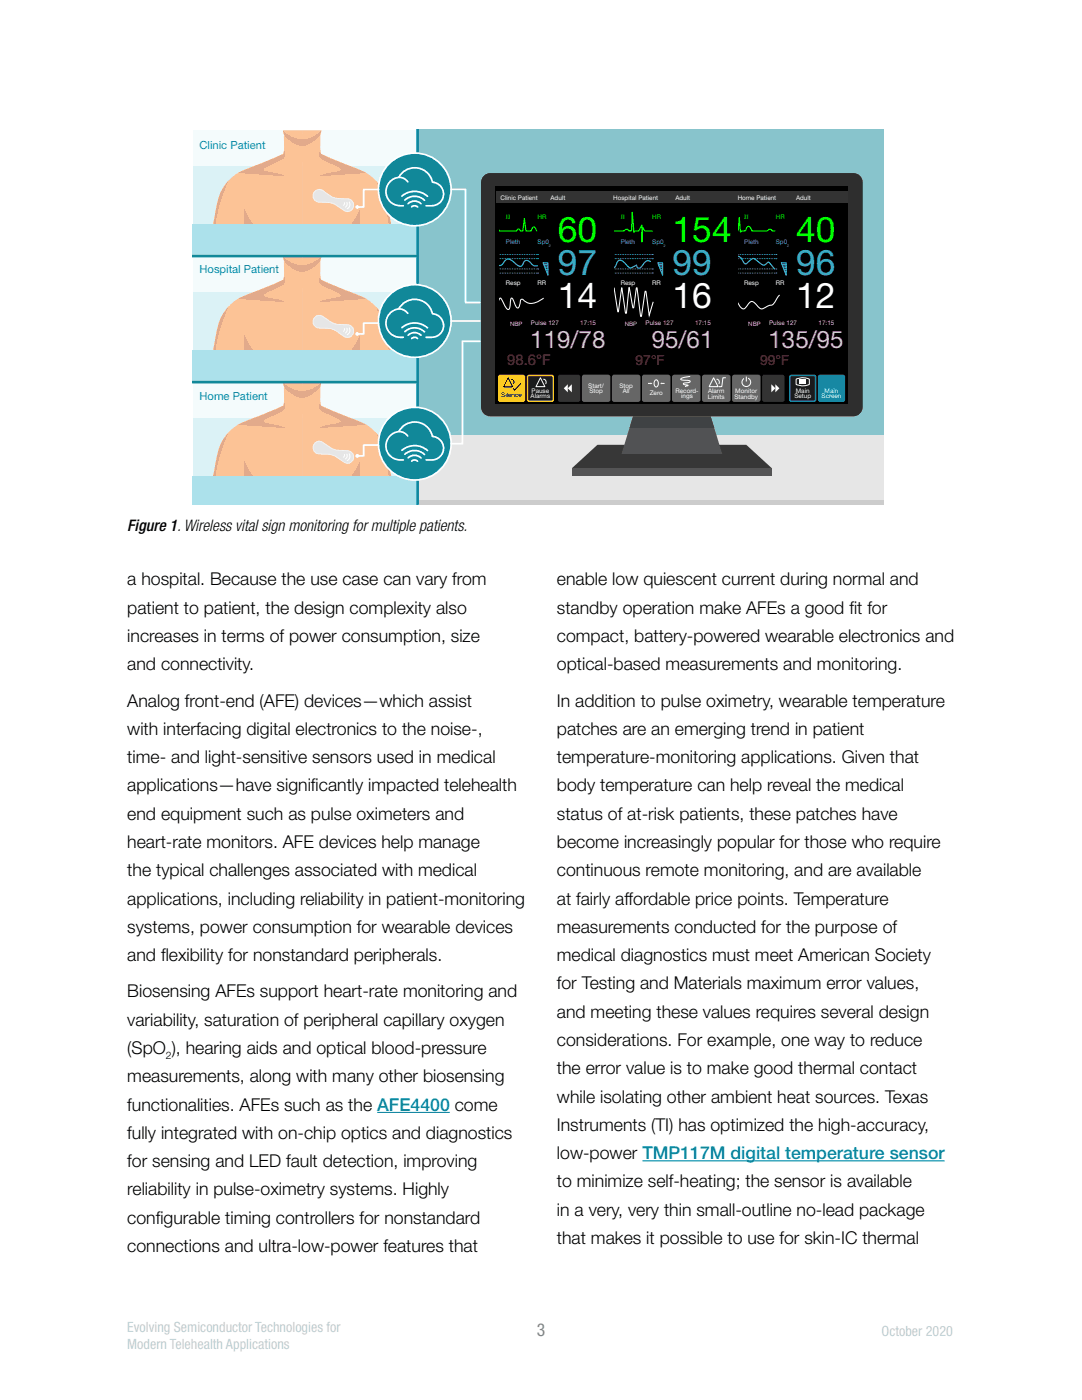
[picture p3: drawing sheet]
<svg xmlns="http://www.w3.org/2000/svg" width="216mm" height="279mm" viewBox="0 0 216 279" stroke-linecap="round" stroke-linejoin="round" font-family="sans-serif">
<defs><g id="words">
<g font-size="7.1" fill="#0f0">
<text x="111.3" y="48.3">60</text>
<text x="134.2" y="48.3">154</text>
<text x="158.9" y="48.3">40</text>
</g>
<g font-size="7.1" fill="#29abe2">
<text x="111.3" y="54.9">97</text>
<text x="134.2" y="54.9">99</text>
<text x="158.9" y="54.9">96</text>
</g>
<g font-size="7.1" fill="#fff">
<text x="111.3" y="61.6">14</text>
<text x="134.2" y="61.6">16</text>
<text x="158.9" y="61.6">12</text>
</g>
<g font-size="4.8" fill="#ff74ff">
<text x="105.8" y="69.4">119/78</text>
<text x="130" y="69.4">95/61</text>
<text x="153.4" y="69.4">135/95</text>
</g>
<g font-size="3.5">
<text x="25.4" y="116.8">a hospital. Because the use case can vary from</text>
<text x="111.1" y="116.8">enable low quiescent current during normal and</text>
<text x="25.4" y="122.5">patient to patient, the design complexity also</text>
<text x="111.1" y="122.5">standby operation make AFEs a good fit for</text>
<text x="25.4" y="128.1">increases in terms of power consumption, size</text>
<text x="111.1" y="128.1">compact, battery-powered wearable electronics and</text>
<text x="25.4" y="133.8">and connectivity.</text>
<text x="111.1" y="133.8">optical-based measurements and monitoring.</text>
<text x="25.4" y="141">Analog front-end (AFE) devices—which assist</text>
<text x="111.1" y="141">In addition to pulse oximetry, wearable temperature</text>
<text x="25.4" y="146.7">with interfacing digital electronics to the noise-,</text>
<text x="111.1" y="146.7">patches are an emerging trend in patient</text>
<text x="25.4" y="152.3">time- and light-sensitive sensors used in medical</text>
<text x="111.1" y="152.3">temperature-monitoring applications. Given that</text>
<text x="25.4" y="157.9">applications—have significantly impacted telehealth</text>
<text x="111.1" y="157.9">body temperature can help reveal the medical</text>
<text x="25.4" y="163.6">end equipment such as pulse oximeters and</text>
<text x="111.1" y="163.6">status of at-risk patients, these patches have</text>
<text x="25.4" y="169.2">heart-rate monitors. AFE devices help manage</text>
<text x="111.1" y="169.2">become increasingly popular for those who require</text>
<text x="25.4" y="174.9">the typical challenges associated with medical</text>
<text x="111.1" y="174.9">continuous remote monitoring, and are available</text>
<text x="25.4" y="180.5">applications, including reliability in patient-monitoring</text>
<text x="111.1" y="180.5">at fairly affordable price points. Temperature</text>
<text x="25.4" y="186.2">systems, power consumption for wearable devices</text>
<text x="25.4" y="191.8">and flexibility for nonstandard peripherals.</text>
<text x="111.1" y="186.2">measurements conducted for the purpose of</text>
<text x="111.1" y="191.8">medical diagnostics must meet American Society</text>
<text x="111.1" y="197.5">for Testing and Materials maximum error values,</text>
<text x="25.4" y="199.1">Biosensing AFEs support heart-rate monitoring and</text>
<text x="111.1" y="203.1">and meeting these values requires several design</text>
<text x="25.4" y="204.7">variability, saturation of peripheral capillary oxygen</text>
<text x="111.1" y="208.7">considerations. For example, one way to reduce</text>
<text x="25.4" y="210.4">(SpO ), hearing aids and optical blood-pressure</text>
<text x="111.1" y="214.4">the error value is to make good thermal contact</text>
<text x="25.4" y="216">measurements, along with many other biosensing</text>
<text x="25.4" y="221.6">functionalities. AFEs such as the AFE4400 come</text>
<text x="111.1" y="220">while isolating other ambient heat sources. Texas</text>
<text x="25.4" y="227.3">fully integrated with on-chip optics and diagnostics</text>
<text x="111.1" y="225.7">Instruments (TI) has optimized the high-accuracy,</text>
<text x="25.4" y="232.9">for sensing and LED fault detection, improving</text>
<text x="111.1" y="231.3">low-power TMP117M digital temperature sensor</text>
<text x="25.4" y="238.6">reliability in pulse-oximetry systems. Highly</text>
<text x="111.1" y="237">to minimize self-heating; the sensor is available</text>
<text x="25.4" y="244.2">configurable timing controllers for nonstandard</text>
<text x="111.1" y="242.6">in a very, very thin small-outline no-lead package</text>
<text x="25.4" y="249.9">connections and ultra-low-power features that</text>
<text x="111.1" y="248.3">that makes it possible to use for skin-IC thermal</text>
</g>
<text font-size="3.5" fill="#7d868c" x="107.1" y="266.7">3</text>
<text font-size="3.2" x="25.4" y="105.9">Figure 1. Wireless vital sign monitoring for multiple patients.</text>
<text font-size="3" fill="#f00" x="101.2" y="72.7">98.6°F</text>
<g font-size="2.8" fill="#f00">
<text x="126.8" y="72.7">97°F</text>
<text x="151.7" y="72.7">99°F</text>
</g>
<g font-size="2.8" fill="#c0cdd5">
<text x="25.4" y="265.8">Evolving Semiconductor Technologies for</text>
<text x="25.4" y="269.2">Modern Telehealth Applications</text>
<text x="175.9" y="266.7">October 2020</text>
</g>
<g font-size="2.2" fill="#189">
<text x="39.8" y="29.7">Clinic Patient</text>
<text x="39.8" y="54.5">Hospital Patient</text>
<text x="39.8" y="79.8">Home Patient</text>
</g>
<text font-size="2.1" x="33.1" y="211.3">2</text>
<g font-size="1.3" fill="#fff">
<text x="99.9" y="39.9">Clinic Patient</text>
<text x="109.9" y="39.9">Adult</text>
<text x="122.4" y="39.9">Hospital Patient</text>
<text x="134.8" y="39.9">Adult</text>
<text x="147.2" y="39.9">Home Patient</text>
<text x="158.9" y="39.9">Adult</text>
<text x="101" y="56.8">Resp</text>
<text x="107.3" y="56.8">RR</text>
<text x="123.8" y="56.8">Resp</text>
<text x="130.1" y="56.8">RR</text>
<text x="148.5" y="56.8">Resp</text>
<text x="154.8" y="56.8">RR</text>
<text x="117.4" y="77.3">Start/</text>
<text x="123.6" y="77.3">Stop</text>
<text x="105.9" y="79.5">Alarms</text>
<text x="106.1" y="78.4">Pause</text>
<text x="117.6" y="78.4">Stop</text>
<text x="124.3" y="78.4">All</text>
<text x="129.7" y="78.8">Zero</text>
<text x="134.8" y="78.4">Record-</text>
<text x="135.9" y="79.5">ings</text>
<text x="141.2" y="79.6">Limits</text>
<text x="141.3" y="78.5">Alarm</text>
<text x="146.5" y="79.6">Standby</text>
<text x="146.7" y="78.5">Monitor</text>
<text x="158.5" y="79.5">Setup</text>
<text x="158.8" y="78.4">Main</text>
<text x="163.9" y="79.5">Screen</text>
<text x="164.5" y="78.4">Main</text>
</g>
<g font-size="1.3" fill="#0f0">
<text x="101" y="43.7">II</text>
<text x="107.3" y="43.7">HR</text>
<text x="123.8" y="43.7">II</text>
<text x="130.1" y="43.7">HR</text>
<text x="148.5" y="43.7">II</text>
<text x="154.8" y="43.7">HR</text>
</g>
<g font-size="1.3" fill="#4ab8e6">
<text x="101" y="48.8">Pleth</text>
<text x="123.8" y="48.8">Pleth</text>
<text x="148.5" y="48.8">Pleth</text>
</g>
<g font-size="1.3" fill="#29abe2">
<text x="107.3" y="48.8">Sp0</text>
<text x="130.1" y="48.8">Sp0</text>
<text x="154.8" y="48.8">Sp0</text>
</g>
<g font-size="1.3" fill="#ff74ff">
<text x="105.9" y="64.9">Pulse 127</text>
<text x="115.8" y="64.9">17:15</text>
<text x="128.8" y="64.9">Pulse 127</text>
<text x="138.7" y="64.9">17:15</text>
<text x="153.5" y="64.9">Pulse 127</text>
<text x="163.3" y="64.9">17:15</text>
</g>
<text font-size="1.3" x="100" y="79.2">Silence</text>
<g font-size="1.2" fill="#ff74ff">
<text x="101.8" y="65.1">NBP</text>
<text x="124.7" y="65.1">NBP</text>
<text x="149.3" y="65.1">NBP</text>
</g>
<g font-size=".7" fill="#29abe2">
<text x="109.5" y="49.2">2</text>
<text x="132.4" y="49.2">2</text>
<text x="157.1" y="49.2">2</text>
</g>
</g></defs>
<path d="M75.3 222h14.5M128.2 231.7h60.3" fill="none" stroke="#0097a5" stroke-width=".2"/>
<path d="M83.3 25.8h93v63.4h-93z" fill="#88c4cc"/>
<path d="M83 86.8h93.3v13h-93.3z" fill="#e6e6e6"/>
<path d="M83 99.8h93.3v1h-93.3z" fill="#ccc"/>
<path d="M96.5 35.1l.8-.5 .5-.1h72.5a1.82 1.82 0 0 1 1.8 1.9v44.9a1.82 1.82 0 0 1-1.8 1.8h-72.5a1.82 1.82 0 0 1-1.8-1.8v-44.9v-.5z" fill="#2e2e2e"/>
<path d="M98.9 37.2h70.3v43.3h-70.3z" fill="#fff"/>
<path d="M114.2 93.4l5-4.6h29.7l5.1 4.6z" fill="#373737"/>
<path d="M126.3 83.1h15.5l2.3 7.5h-20.1z" fill="#515254"/>
<path d="M126.3 83.1h15.5l.7 2.3h-16.9z" fill="#404243"/>
<path d="M114.2 93.4h39.8v1.5h-39.8z" fill="#545456"/>
<path d="M98.9 37.2h70.3v43.3h-70.3z" fill="#000"/>
<path d="M99.4 75l.4-.2h4.8l.2 .4-.1 4.8-.3 .2h-4.8l-.2-.4z" fill="#fcca21"/>
<path d="M105.3 75.1l.3-.2 4.7 .1 .1 .2v4.7l-.3 .2-4.7-.1-.1-.2z" fill="#1a1a1a"/>
<path d="M105.2 75l-.1 4.8 .2 .4h4.8l.4-.2 .1-4.8-.3-.4h-4.7zM105.5 75.1h4.7v4.8h-4.7z" fill="#fcca21"/>
<path d="M157.6 75.1l.3-.2 4.7 .1 .1 .2v4.7l-.2 .2-4.8-.1-.1-.2z" fill="#1a1a1a"/>
<g fill="#04f">
<path d="M163.3 75l.3-.2h4.8l.2 .4v4.8l-.4 .2h-4.8l-.2-.4z"/>
<path d="M157.7 74.8l-.2 .4v4.8l.4 .2h4.8l.2-.4-.1-4.8-.3-.2zM157.8 75.1h4.8v4.8h-4.8z"/>
</g>
<g fill="#666">
<path d="M116.2 75l.4-.2h5l.2 .4-.1 4.8-.3 .2h-5.1l-.2-.4z"/>
<path d="M122.2 75l.3-.2h5.1l.2 .4-.1 4.8-.4 .2h-5l-.2-.4z"/>
<path d="M128.2 75l.3-.2h5.1l.2 .4-.1 4.8-.4 .2h-5l-.2-.4z"/>
<path d="M134.1 75l.4-.2h5.1l.2 .4-.1 4.8-.4 .2h-5l-.2-.4z"/>
<path d="M140.1 75l.4-.2h5.1l.2 .4-.1 4.8-.4 .2h-5l-.2-.4z"/>
<path d="M146.1 75l.4-.2h5l.3 .4-.1 4.8-.4 .2h-5l-.2-.4z"/>
</g>
<g fill="#333">
<path d="M111.4 75l.4-.2h3.6l.3 .2 .1 4.8-.2 .4h-3.8l-.4-.2z"/>
<path d="M152.3 74.8h3.8l.4 .2 .1 4.8-.3 .4h-3.8l-.4-.2v-4.8z"/>
<path d="M99 38.2h70.2v2.2h-70.2z"/>
</g>
<g fill="#fff">
<path d="M113.3 76.7v1.6l-.8-.8z"/>
<path d="M114.1 76.7v1.6l-.8-.8z"/>
<path d="M154.7 76.7l.8 .8-.8 .8z"/>
<path d="M153.9 76.7l.8 .8-.8 .8z"/>
</g>
<path d="M107.8 75.4l.9 1.8h-1.8zM108.5 75.7a.6 .6 0 0 1 .4 .9M142.4 75.4l.9 1.8h-1.8zM143 75.7a.6 .6 0 0 1 .5 .9M158.9 75.7l.3-.2a3.1 3.1 0 0 1 2.3 .2v1a3.1 3.1 0 0 1-2.6 0z" fill="none" stroke="#fff" stroke-width=".2"/>
<path d="M101.4 75.4l.9 1.8h-1.8zM102 75.7a.62 .62 0 0 1 .5 .9M103.9 76.5l-1.2 1.4-.3-.4" fill="none" stroke="#000" stroke-width=".2"/>
<path d="M159.5 75.8h1.3v.8h-1.3z" fill="#fff"/>
<path d="M130.8 75.9l.1-.1a.81 .81 0 0 1 0 1.4 .84 .84 0 0 1-.1-1.3zM132 76.5h.6" fill="none" stroke="#fff" stroke-width=".2"/>
<path d="M131.7 76.5l.4-.2v.4z" fill="#fff"/>
<path d="M129.3 76.5h.6" fill="none" stroke="#fff" stroke-width=".2"/>
<path d="M129.8 76.3l.4 .2-.4 .2z" fill="#fff"/>
<circle cx="148.9" cy="76.3" r=".87" fill="none" stroke="#fff" stroke-width=".2"/>
<path d="M148.6 75.2h.7v.7h-.7z" fill="#666"/>
<path d="M137.7 75.1l-1.2 .2-.7 .4 .2 .1 1.5 .2 .2 .1-.1 .2-1.2 .3 .1 .2 .8 .1-.5 .3M144.8 75.4h-.6l-.2 1.8h-.5M148.9 75.2v.9" fill="none" stroke="#fff" stroke-width=".2"/>
<path d="M108.5 59.5a3 3 0 0 1-3.9 .5l-.4-.3-.2 .1-.2 .6a1.19 1.19 0 0 1-.5 1.1 3.2 3.2 0 0 1-1-1.9l-.2-.1-.2 .6a2.02 2.02 0 0 1-.5 1.7 4.1 4.1 0 0 1-1.4-2.1l-.2-.2-.1 .1M122.6 57.8l.7 4.4 .8-4.8 .8 5.1 .6-5.1 .9 4 .6-3.9h.1l.8 5.7 .9-5.1 .7 4.8 .8-2.7M155.6 58.9l-.5 .5a2.1 2.1 0 0 1-1.6 1.6l-.4 .1a1.29 1.29 0 0 1-1.7 .2l-.3-.3a1 1 0 0 0-1.7-.5l-.2 .4a.83 .83 0 0 1-1.2 .6l-.8-1" fill="none" stroke="#fff" stroke-width=".21"/>
<path d="M99.7 53a.9 .9 0 0 0 .8-.6 1.01 1.01 0 0 1 1.8-.3l.4 .3a1.25 1.25 0 0 0 1.4 .6 1.55 1.55 0 0 1 1-1l.7 .4a1.27 1.27 0 0 0 1.5 .7M129.8 52.2l-.2-.1a.85 .85 0 0 0-1.1 .4 1.24 1.24 0 0 1-1.2 1l-.3-.6-1.1 .6-.6-.3a3.1 3.1 0 0 0-1.6-1.3 1.35 1.35 0 0 0-.8 1.2l-.3 .3M147.2 51.1h.1a2.14 2.14 0 0 1 1.1 1.4l.2 .1a1.24 1.24 0 0 0 1.1-.7l.4-.2a1.24 1.24 0 0 1 1.3 .6 1.05 1.05 0 0 0 1.4 .5 .57 .57 0 0 1 .7-.4l1 1.2" fill="none" stroke="#4ab8e6" stroke-width=".23"/>
<path d="M99.7 54.5h7.4M99.7 53.7h7.4M99.7 51.6h7.4M99.7 50.8h7.4M122.6 54.5h7.4M122.6 53.7h7.4M122.6 51.6h7.4M122.6 50.8h7.4M147.2 54.5h7.5M147.2 53.7h7.5M147.2 51.6h7.5M147.2 50.8h7.5" fill="none" stroke="#29abe2" stroke-width=".2" stroke-dasharray="0 .3"/>
<path d="M107.3 54.5h.1M107.3 53.7h.1M107.3 51.6h.1M107.3 50.8h.1M130.1 54.5h.1M130.1 53.7h.1M130.1 51.6h.1M130.1 50.8h.1M154.8 54.5h.1M154.8 53.7h.1M154.8 51.6h.1M154.8 50.8h.1" fill="none" stroke="#29abe2" stroke-width=".2"/>
<g fill="none" stroke="#4ab8e6" stroke-width=".2">
<path d="M108.4 52.4h.9v2.5zM108.5 52.8h.8M108.6 53.1h.7M108.8 53.4h.5M108.9 53.8h.4M109 54.1h.3M131.2 52.4h1v2.5zM131.4 52.8h.8M131.5 53.1h.7M131.6 53.4h.6M131.8 53.8h.4M131.9 54.1h.3"/>
<path d="M155.9 52.4h1v2.5zM156 52.8h.9M156.2 53.1h.7M156.3 53.4h.6M156.4 53.8h.5M156.6 54.1h.3"/>
</g>
<path d="M107.1 46.1l-.4-.7-.2-.1-.2 .1-.3 .7h-1.1l-.3-2.5-.3 2.5h-.5l-.1-.3a.41 .41 0 0 0-.6 .3h-3.4M122.6 46.1h1.9a.51 .51 0 0 1 .9-.1l.6 .1 .2-3.7 .3 4 .2-.3h.8l.6-1.2v3.4l.2-2.9 .4 .7h1.5M147.2 46.1l.3-2.7 .3 3 .2-.3h.8l.3-.8 .3-.1 .2 .1 .4 .8h3.1a.51 .51 0 0 1 .9-.1l.6 .1" fill="none" stroke="#0f0" stroke-width=".23"/>
<path d="M38.4 32.4h45.1v18.7h-45.1z" fill="#dbf2f6"/>
<path d="M38.4 26h45.1v7.1h-45.1z" fill="#f4fbfc"/>
<path d="M46 35.6a10.7 10.7 0 0 1 4.6-2.4l5.9-2.5a12.2 12.2 0 0 0 .2-3.9v-.1h3.6v24.5h-11.7h2.4a11.2 11.2 0 0 0-1.6-4.9l-.3 2.6-.5 2.3h-8.4h1.8a37 37 0 0 1 2.1-12.9l.9-1.5z" fill="#fcc396"/>
<g fill="#faaa7f">
<path d="M47.4 34.6l9.1-3.9 .2-1.1v.1a1.62 1.62 0 0 1-1.1 2.5l-2.3 1.1-.7 .5a5.6 5.6 0 0 0 2.5 .7l1.6 .4 .4 .3z"/>
<path d="M45.7 36a29.6 29.6 0 0 0-2.9 13.7v1.5h-2.6h1.8a37 37 0 0 1 2.1-12.9z"/>
<path d="M48.6 41a10.2 10.2 0 0 0 4.7 6.1 5.7 5.7 0 0 0 5.2-.3 5.2 5.2 0 0 1-6 .9l-2.6-1.4a19.2 19.2 0 0 1 1.6 4.9h-2.9h2.4a11.2 11.2 0 0 0-1.6-4.9l-.3 2.6-.5 2.3h-5.1h4.2a4.3 4.3 0 0 0 .6-2.2 25 25 0 0 0 .3-8z"/>
</g>
<path d="M57.7 27a4 4 0 0 0 2.6 .7v4.7a2.68 2.68 0 0 1-2-2.5z" fill="#fbb383"/>
<path d="M56.5 26h3.8v1.7h-.8a5.1 5.1 0 0 1-3-1.7z" fill="#fcc396"/>
<path d="M56.5 26a4.9 4.9 0 0 0 3.8 1.7v1.5a5.4 5.4 0 0 1-3.7-2.5z" fill="#faaa7f"/>
<path d="M60.3 26.7h3.6v1a7.5 7.5 0 0 0 .2 3l5 2.1a16.6 16.6 0 0 1 5.1 2.5 9.5 9.5 0 0 1 3.3 6.4 37.5 37.5 0 0 1 1 9.5h1.9h-8.4l-.6-2.3-.2-2.6a9.1 9.1 0 0 0-1.6 4.9h2.4h-11.7z" fill="#fcc396"/>
<g fill="#faaa7f">
<path d="M63.9 29.6l.2 1.1 9.1 3.9-9.7 .6a7.5 7.5 0 0 1 3.7-1l.8-.4-.8-.5-1.5-.7a3.1 3.1 0 0 1-2-1.4z"/>
<path d="M74.9 36a11.3 11.3 0 0 1 2.8 6.8 34.8 34.8 0 0 1 .8 8.4h1.9h-2.6v-.6a33.7 33.7 0 0 0-1.5-10.9z"/>
<path d="M62.1 46.8a5.9 5.9 0 0 0 8-2.1l1.3-2.2 .6-1.5a24.4 24.4 0 0 0 .9 10.2h4.2h-5.1l-.6-2.3-.2-2.6a9.1 9.1 0 0 0-1.6 4.9h2.4h-2.9a19.2 19.2 0 0 1 1.5-4.9 9.9 9.9 0 0 1-5.5 1.9 4.9 4.9 0 0 1-3-1.4z"/>
</g>
<path d="M60.3 27.7h.4a3.9 3.9 0 0 0 2.1-.7v.1a14 14 0 0 1-1.4 4.7l-.3 .3-.8 .3z" fill="#fbb383"/>
<path d="M60.3 26h3.8a4.9 4.9 0 0 1-3.8 1.7z" fill="#fcc396"/>
<path d="M60.3 27.7h.8a5.1 5.1 0 0 0 3-1.7l-.1 .7a5.2 5.2 0 0 1-3.7 2.5z" fill="#faaa7f"/>
<path d="M62.8 38.3a1.2 1.2 0 0 1 1.6-.3 6.2 6.2 0 0 0 5.3 1.7 1.25 1.25 0 0 1 .8 1.8 1.25 1.25 0 0 1-1.8 .5 6.2 6.2 0 0 0-5.4-1.7 1.28 1.28 0 0 1-.5-2z" fill="#e6e6e6"/>
<path d="M62.7 38.2a1.38 1.38 0 0 0-.2 1.4 1.38 1.38 0 0 0 1.2 .8 5.9 5.9 0 0 1 5.1 1.8 1.36 1.36 0 0 0 1.8-.9 1.36 1.36 0 0 0-1.2-1.7 5.9 5.9 0 0 1-5.1-1.8 1.31 1.31 0 0 0-1.6 .4zM62.9 38.2a1.09 1.09 0 0 1 1.4-.1l2.2 1.4 .7 .2 2.2 .1a1.14 1.14 0 0 1 1 1.5 1.14 1.14 0 0 1-1.7 .6l-1.8-1.2-.7-.3-2.5-.2a1.16 1.16 0 0 1-1.1-.7 1.16 1.16 0 0 1 .3-1.3z" fill="#f2f2f2"/>
<path d="M68.7 40.4l-.1 .6M69.2 40.4v.5l-.3 .4M69.7 40.3l.1 .8-.5 .6" fill="none" stroke="#fff" stroke-width=".2"/>
<path d="M38.4 44.7h45.1v6.5h-45.1z" fill="#ace1eb"/>
<path d="M38.4 57.5h45.1v18.7h-45.1z" fill="#dbf2f6"/>
<path d="M38.4 51.1h45.1v7.1h-45.1z" fill="#f4fbfc"/>
<path d="M46 60.8a10.7 10.7 0 0 1 4.6-2.5l5.9-2.4a12.2 12.2 0 0 0 .2-4v-.1h3.6v24.5h-11.7h2.4a11.2 11.2 0 0 0-1.6-4.9l-.3 2.6-.5 2.3h-8.4h1.8a37 37 0 0 1 2.1-12.9l.9-1.5z" fill="#fcc396"/>
<g fill="#faaa7f">
<path d="M47.4 59.7l9.1-3.8 .2-1.2v.2a1.62 1.62 0 0 1-1.1 2.5l-2.3 1-.7 .6a5.6 5.6 0 0 0 2.5 .6l1.6 .5 .4 .3z"/>
<path d="M45.7 61.1a29.6 29.6 0 0 0-2.9 13.7v1.5h-2.6h1.8a37 37 0 0 1 2.1-12.9z"/>
<path d="M48.6 66.1a10.2 10.2 0 0 0 4.7 6.1 5.7 5.7 0 0 0 5.2-.2 5.2 5.2 0 0 1-6 .8l-2.6-1.4a19.2 19.2 0 0 1 1.6 4.9h-2.9h2.4a11.2 11.2 0 0 0-1.6-4.9l-.3 2.6-.5 2.3h-5.1h4.2a4.3 4.3 0 0 0 .6-2.2 25 25 0 0 0 .3-8z"/>
</g>
<path d="M57.7 52.1a4 4 0 0 0 2.6 .7v4.7a2.68 2.68 0 0 1-2-2.5z" fill="#fbb383"/>
<path d="M56.5 51.1h3.8v1.7h-.8a5.1 5.1 0 0 1-3-1.7z" fill="#fcc396"/>
<path d="M56.5 51.1a4.9 4.9 0 0 0 3.8 1.7v1.5a5.4 5.4 0 0 1-3.7-2.5z" fill="#faaa7f"/>
<path d="M60.3 51.8h3.6v1a7.5 7.5 0 0 0 .2 3.1l5 2.1a16.6 16.6 0 0 1 5.1 2.5 9.5 9.5 0 0 1 3.3 6.3 37.5 37.5 0 0 1 1 9.5h1.9h-8.4l-.6-2.3-.2-2.6a9.1 9.1 0 0 0-1.6 4.9h2.4h-11.7z" fill="#fcc396"/>
<g fill="#faaa7f">
<path d="M63.9 54.7l.2 1.2 9.1 3.8-9.7 .7a7.5 7.5 0 0 1 3.7-1.1l.8-.3-.8-.6-1.5-.7a3.1 3.1 0 0 1-2-1.4z"/>
<path d="M74.9 61.1a11.3 11.3 0 0 1 2.8 6.8 34.8 34.8 0 0 1 .8 8.4h1.9h-2.6v-.6a33.7 33.7 0 0 0-1.5-10.8z"/>
<path d="M62.1 72a5.9 5.9 0 0 0 8-2.2l1.3-2.2 .6-1.5a24.4 24.4 0 0 0 .9 10.2h4.2h-5.1l-.6-2.3-.2-2.6a9.1 9.1 0 0 0-1.6 4.9h2.4h-2.9a19.2 19.2 0 0 1 1.5-4.9 9.9 9.9 0 0 1-5.5 1.9 4.9 4.9 0 0 1-3-1.3z"/>
</g>
<path d="M60.3 52.8h.4a3.9 3.9 0 0 0 2.1-.7v.1a14 14 0 0 1-1.4 4.7l-.3 .4-.8 .2z" fill="#fbb383"/>
<path d="M60.3 51.1h3.8a4.9 4.9 0 0 1-3.8 1.7z" fill="#fcc396"/>
<path d="M60.3 52.8h.8a5.1 5.1 0 0 0 3-1.7l-.1 .7a5.2 5.2 0 0 1-3.7 2.5z" fill="#faaa7f"/>
<path d="M62.8 63.4a1.2 1.2 0 0 1 1.6-.2 6.2 6.2 0 0 0 5.3 1.7 1.25 1.25 0 0 1 .8 1.7 1.25 1.25 0 0 1-1.8 .5 6.2 6.2 0 0 0-5.4-1.7 1.27 1.27 0 0 1-.5-2z" fill="#e6e6e6"/>
<path d="M62.7 63.3a1.38 1.38 0 0 0-.2 1.4 1.38 1.38 0 0 0 1.2 .9 5.9 5.9 0 0 1 5.1 1.7 1.36 1.36 0 0 0 1.8-.9 1.36 1.36 0 0 0-1.2-1.7 5.9 5.9 0 0 1-5.1-1.7 1.31 1.31 0 0 0-1.6 .3zM62.9 63.4a1.09 1.09 0 0 1 1.4-.2l2.2 1.4 .7 .2 2.2 .1a1.14 1.14 0 0 1 1 1.5 1.14 1.14 0 0 1-1.7 .6l-1.8-1.2-.7-.3-2.5-.1a1.16 1.16 0 0 1-1.1-.8 1.16 1.16 0 0 1 .3-1.2z" fill="#f2f2f2"/>
<path d="M68.7 65.6l-.1 .5M69.2 65.5v.5l-.3 .5M69.7 65.4l.1 .8-.5 .6" fill="none" stroke="#fff" stroke-width=".2"/>
<path d="M38.4 69.9h45.1v6.4h-45.1z" fill="#ace1eb"/>
<path d="M38.4 82.7h45.1v18.1h-45.1z" fill="#dbf2f6"/>
<path d="M38.4 76.2h45.1v7.1h-45.1z" fill="#f4fbfc"/>
<path d="M46 85.9a10.7 10.7 0 0 1 4.6-2.5l5.9-2.4a12.2 12.2 0 0 0 .2-3.9v-.2h3.6v23.9h-11.7h2.4a14.1 14.1 0 0 0-1.6-4.2l-.6 4.1-8.6 .1h1.8a38.9 38.9 0 0 1 2.1-12.3l.9-1.5z" fill="#fcc396"/>
<g fill="#faaa7f">
<path d="M47.4 84.8l9.1-3.8 .2-1.2v.2a1.62 1.62 0 0 1-1.1 2.5l-2.3 1-.7 .6 .2 .2 1.4 .3a6 6 0 0 1 2.9 .9z"/>
<path d="M45.7 86.2a29.6 29.6 0 0 0-2.9 13.8v.8h-2.6h1.8a38.8 38.8 0 0 1 2.1-12.3z"/>
<path d="M48.6 91.3a10.2 10.2 0 0 0 4.7 6 5.7 5.7 0 0 0 5.2-.2 5.2 5.2 0 0 1-6 .8l-2.6-1.3 1.2 2.9 .3 1.3h.1h-2.9h2.4a14.1 14.1 0 0 0-1.6-4.2l-.6 4.1-5.3 .1h4.4a26.1 26.1 0 0 0 .7-9.5z"/>
</g>
<path d="M57.7 77.2a4 4 0 0 0 2.6 .7v4.8a2.68 2.68 0 0 1-2-2.6z" fill="#fbb383"/>
<path d="M56.5 76.2h3.8v1.7h-.8a5.1 5.1 0 0 1-3-1.7z" fill="#fcc396"/>
<path d="M56.5 76.2a4.9 4.9 0 0 0 3.8 1.7v1.6a5.4 5.4 0 0 1-3.7-2.5z" fill="#faaa7f"/>
<path d="M60.3 76.9h3.6v1a7.5 7.5 0 0 0 .2 3.1l5 2.1a16.6 16.6 0 0 1 5.1 2.5 9.5 9.5 0 0 1 3.3 6.4 34.5 34.5 0 0 1 1 8.8h1.9l-8.6-.1-.5-2.3-.1-1.8a9.1 9.1 0 0 0-1.6 4.2h2.4h-11.7z" fill="#fcc396"/>
<g fill="#faaa7f">
<path d="M63.9 79.8l.2 1.2 9.1 3.8-9.7 .7a7.5 7.5 0 0 1 3.7-1.1l.8-.3-.8-.6-1.5-.7a3.1 3.1 0 0 1-2-1.4z"/>
<path d="M74.9 86.2a11.3 11.3 0 0 1 2.8 6.8 31.5 31.5 0 0 1 .8 7.8h1.9h-2.6a33.6 33.6 0 0 0-1.5-10.8z"/>
<path d="M62.1 97.1a5.9 5.9 0 0 0 8-2.2l1.3-2.2 .6-1.4a26.1 26.1 0 0 0 .6 9.5h4.5l-5.3-.1-.5-2.3-.1-1.8a9.1 9.1 0 0 0-1.6 4.2h2.4h-2.9h.1l.3-1.3 1.1-2.9a9.9 9.9 0 0 1-5.5 1.8 4.9 4.9 0 0 1-3-1.3z"/>
</g>
<path d="M60.3 77.9h.4a3.9 3.9 0 0 0 2.1-.7v.2a14 14 0 0 1-1.4 4.6l-.3 .4-.8 .3z" fill="#fbb383"/>
<path d="M60.3 76.2h3.8a4.9 4.9 0 0 1-3.8 1.7z" fill="#fcc396"/>
<path d="M60.3 77.9h.8a5.1 5.1 0 0 0 3-1.7l-.1 .8a5.2 5.2 0 0 1-3.7 2.5z" fill="#faaa7f"/>
<path d="M62.8 88.5a1.2 1.2 0 0 1 1.6-.2 6.2 6.2 0 0 0 5.3 1.7 1.25 1.25 0 0 1 .8 1.7 1.25 1.25 0 0 1-1.8 .6 6.2 6.2 0 0 0-5.4-1.8 1.27 1.27 0 0 1-.5-2z" fill="#e6e6e6"/>
<path d="M62.7 88.4a1.38 1.38 0 0 0-.2 1.5 1.38 1.38 0 0 0 1.2 .8 5.9 5.9 0 0 1 5.1 1.7 1.36 1.36 0 0 0 1.8-.9 1.36 1.36 0 0 0-1.2-1.7 5.9 5.9 0 0 1-5.1-1.7 1.31 1.31 0 0 0-1.6 .3zM62.9 88.5a1.09 1.09 0 0 1 1.4-.1l2.2 1.4 .7 .1 2.2 .2a1.14 1.14 0 0 1 1 1.4 1.14 1.14 0 0 1-1.7 .7l-2.2-1.4-.6-.2-2.2-.1a1.16 1.16 0 0 1-1.1-.8 1.16 1.16 0 0 1 .3-1.2z" fill="#f2f2f2"/>
<path d="M68.7 90.7l-.1 .6M69.2 90.6v.6l-.3 .4M69.7 90.6l.1 .8-.5 .5" fill="none" stroke="#fff" stroke-width=".2"/>
<path d="M38.4 95h45.1v5.8h-45.1z" fill="#ace1eb"/>
<path d="M83.3 25.8v75M38.4 51.1h45M38.4 76.3h45" fill="none" stroke="#189" stroke-width=".52"/>
<circle cx="82.8" cy="37.8" r="7.3" fill="#189"/>
<g fill="none" stroke="#fff" stroke-width=".34">
<path d="M79.7 35.4a2.05 2.05 0 0 1 1.7 .9M80.2 39.1a3.9 3.9 0 0 1 5.1 .1M80.8 39.9a2.85 2.85 0 0 1 3.9 .1M80.5 41.1a2.87 2.87 0 0 1-3.4-2.4 2.87 2.87 0 0 1 2.5-3.3 3.6 3.6 0 0 1 3.7-1.9 3.6 3.6 0 0 1 3 2.9 2.35 2.35 0 0 1 2.2 2.4 2.35 2.35 0 0 1-2.4 2.3h-1.1M81.4 40.6a1.83 1.83 0 0 1 2.6 .1M82.1 41.3a.82 .82 0 0 1 1.2 0"/>
<circle cx="82.8" cy="37.8" r="7.3"/>
</g>
<circle cx="82.8" cy="64.1" r="7.3" fill="#189"/>
<g fill="none" stroke="#fff" stroke-width=".34">
<path d="M79.7 61.7a2.05 2.05 0 0 1 1.7 .8M80.2 65.4a3.9 3.9 0 0 1 5.1 0M80.5 67.3a2.87 2.87 0 0 1-3.4-2.3 2.87 2.87 0 0 1 2.5-3.3 3.6 3.6 0 0 1 3.7-1.9 3.6 3.6 0 0 1 3 2.8 2.35 2.35 0 0 1 2.2 2.4 2.35 2.35 0 0 1-2.4 2.3h-1.1M80.8 66.2a2.85 2.85 0 0 1 3.9 0M81.4 66.9a1.83 1.83 0 0 1 2.6 0M82.1 67.6a.82 .82 0 0 1 1.2 0"/>
<circle cx="82.8" cy="64.1" r="7.3"/>
</g>
<circle cx="82.8" cy="88.5" r="7.3" fill="#189"/>
<g fill="none" stroke="#fff" stroke-width=".34">
<path d="M75.5 37.8h-2.9v3.5h-1.3M90 37.8h2.9v22.6h2.9M90 64.1h5.8M95.8 68.1h-3.5v20.4h-2.3M79.7 86.1a2.05 2.05 0 0 1 1.7 .9M80.2 89.9a3.9 3.9 0 0 1 5.1 0M80.5 91.8a2.87 2.87 0 0 1-3.4-2.4 2.87 2.87 0 0 1 2.5-3.3 3.6 3.6 0 0 1 3.7-1.8 3.6 3.6 0 0 1 3 2.8 2.35 2.35 0 0 1 2.2 2.4 2.35 2.35 0 0 1-2.4 2.3h-1.1M80.8 90.7a2.85 2.85 0 0 1 3.9 0M81.4 91.4a1.83 1.83 0 0 1 2.6 0M82.1 92a.82 .82 0 0 1 1.2 .1"/>
<circle cx="82.8" cy="88.5" r="7.3"/>
</g>
<circle cx="71.3" cy="41.3" r=".39" fill="#fff"/>
<path d="M75.5 64.5h-2.9v2.1h-1.3" fill="none" stroke="#fff" stroke-width=".34"/>
<circle cx="71.3" cy="66.6" r=".39" fill="#fff"/>
<path d="M75.5 88.8h-2.9v2.2h-1.3" fill="none" stroke="#fff" stroke-width=".34"/>
<circle cx="71.3" cy="91" r=".39" fill="#fff"/>
<use href="#words"/>
</svg>
